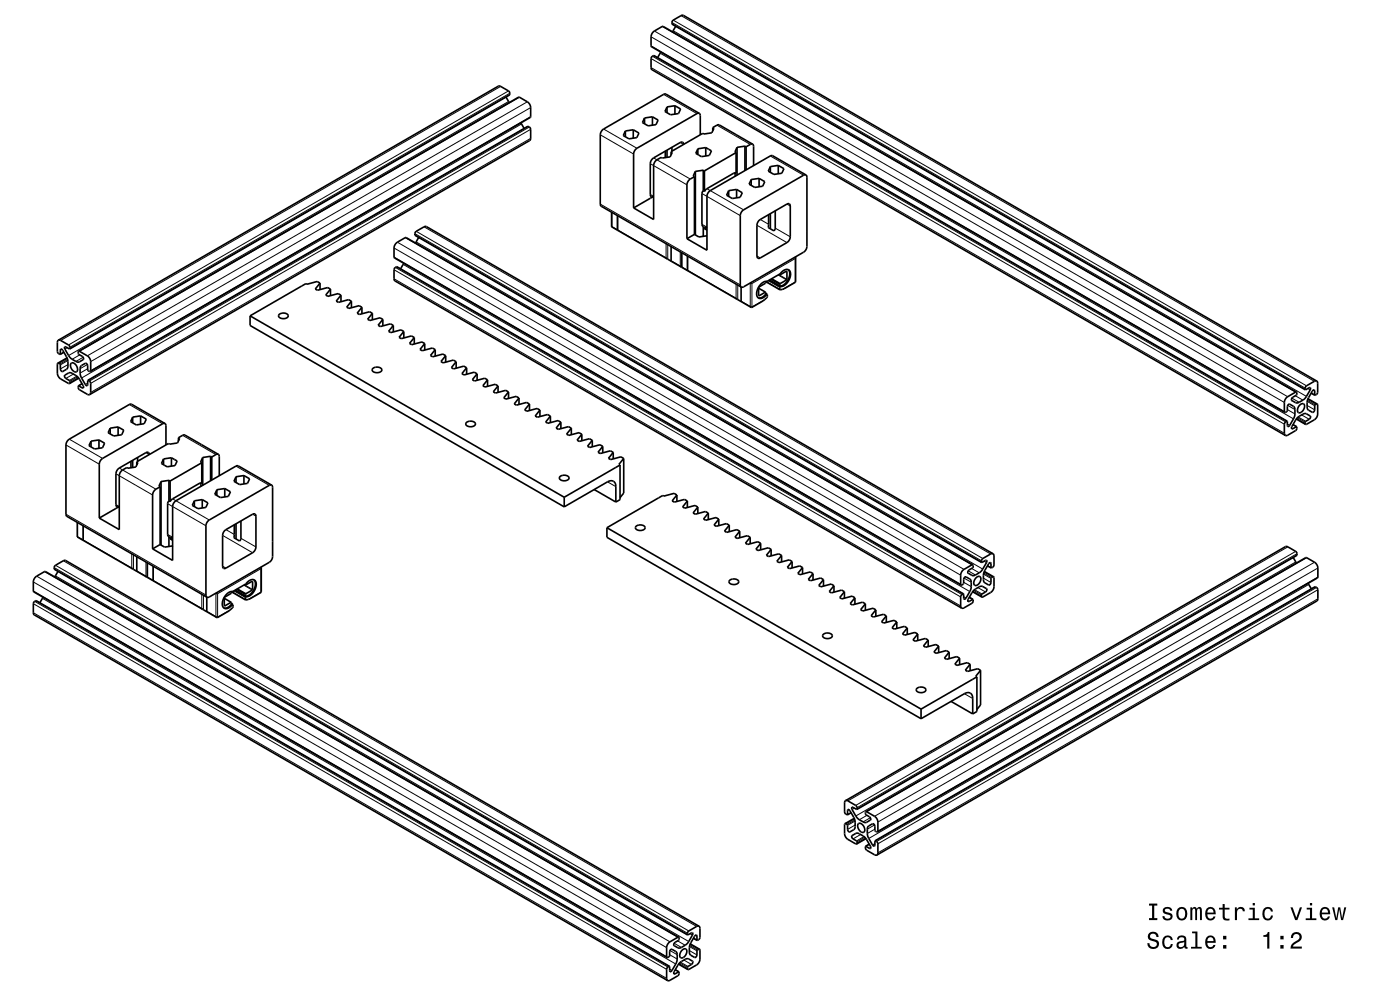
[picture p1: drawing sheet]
<svg xmlns="http://www.w3.org/2000/svg" width="297mm" height="210mm" viewBox="0 0 297 210" stroke-linecap="round" stroke-linejoin="round" font-family="sans-serif">
<g fill="none" stroke="#000" stroke-width=".35">
<path d="M140.2 11l-.7 1.2M143.3 5.6l-.6 1.1M107.3 20.6l.7 1.2M110.5 26.1l.7 1.1M132.7 27.8v1.2M134.3 27.5l1.2 .7-.4 1-1.7 .2-1.2-.6 .5-1M134.3 27.5v1.8M134.3 27.5l-1.6 .3M136.7 25v1.3M138.4 24.8l1.2 .7-.4 .9-1.7 .3-1.2-.7 .4-1M138.4 24.8l-1.7 .2M138.4 24.8v1.8"/>
<path d="M141.1 32.1v1.3M141.5 22.7v1.2M141.5 31.8v1.6M142.4 32.2l.2 .1-.4 1-1.7 .2-.2-.1-1.1 .6-.5 .8v11.8l-4.3-2.5M142.4 32.2v.7M142.5 31.2v.9M143.2 22.4l1.2 .7-.5 1-1.6 .2-1.2-.6 .4-1M143.2 22.4v1.8M143.2 22.4l-1.7 .3M145 30.6a.43 .43 0 0 0-.2-.4 .43 .43 0 0 0-.5 0l-5.6 3.3-.5 .5-.2 .7v6.5a.43 .43 0 0 0 .2 .5 .43 .43 0 0 0 .5 0l-4.3 2.4M147.3 37.5l-1.2 .8-.4 .8v11.5M147.3 37.5v12.2"/>
<path d="M147.5 36.4v13.4M147.5 36.4l-.4 .9 .2 .2M148 31.6v1.2M148.4 24.1h-.6l-12.7 7.4-.5 .4-.2 .8v11.4M148.4 24.1l-7.1-4.1-.3-.1-13.1 7.6-.4 .6-.2 .5 .1 14.9 .2 .2 29.7 17.2M148.4 24.1l.2 .4v4.1M149.2 36.1v4.4M149.2 36.1l-1.7 .3M149.2 36.1l.2 .1M149.4 36.2v4.4M149.7 31.3l1.2 .7-.4 1-1.7 .2-1.2-.7 .4-.9M149.7 31.3l-1.7 .3"/>
<path d="M149.7 31.3v1.8M151.2 27.1l.9-.6h.5l7.1 4.1M151.2 27.1l.3 .1-.5 1-1.7 .2-.2-.1-6.7 3.9M151.2 27.1v.6M156 36.7v.7M156.1 36.7h.1M156.2 36.7l-.6 .1-5.6 3.2-.6 .6M156.2 32.4l-6.8 3.8M156.2 32.4v4.3M156.4 31.3v5.9M156.4 31.3l-.5 .9 .3 .2M158 31v5.2"/>
<path d="M158 31l-1.6 .3M158 31l.3 .1M158.3 31.1v4.9M159.4 38.1v1.2M159.7 30.6h-.5l-.9 .5M159.7 30.6l.2 .4v4.1M161 37.8l1.2 .7-.4 1-1.7 .3-1.2-.7 .5-1M161 37.8l-1.6 .3M161 37.8v1.8M163.4 35.3v1.3M165.1 35.1v1.8M165.1 35.1l-1.7 .2"/>
<path d="M165.1 35.1l1.2 .7-.4 .9-1.7 .3-1.2-.7 .4-1M171 37.1l-.5 .1-12.8 7.3-.4 .5-.3 .7v14.7l.3 .5M171 37.1l.2 .5v14.7l-.2 .7-.5 .5-12.8 7.4h-.4M171 37.1l-7.1-4.1-.5 .1-12.7 7.3-.5 .5-.2 .7v11.5l-4.3-2.5M85.6 55.8l-.6 1.2M88.8 50.4l-.7 1.1M129.7 48.1l14.8 8.5M129.7 45v3.1M129.8 48.1h-.1M131 45.7l.1 3.1M141.3 54.7l.2 .2M142.4 52.3v3.1"/>
<path d="M144.3 56.4l.2 .2M144.5 56.6l.1 .1M144.6 56.7l14.7 8.5M144.6 53.6v3.1M144.7 56.6l-.1 .1M145.8 54.3l.1 3.1M147.3 49.7l-1.6 .9M147.3 49.7l1 .6 1.7-.3M149.2 40.5l-.3 .5v6.6l.3 .5M149.2 48.1v2M149.2 48.1l.2 .1M149.2 40.5l.2 .1"/>
<path d="M149.4 48.2h.6l-.6 .3M149.4 48.2v.3M149.4 48.5l.6 .3M154.6 40.4v1.3M156.3 40.2l1.2 .7-.5 1-1.7 .2-1.2-.7 .5-1M156.3 40.2v1.8M156.3 40.2l-1.7 .2M159.3 59.9v.1M161.1 46.7l5.8-3.4a.43 .43 0 0 1 .5-.1 .43 .43 0 0 1 .3 .5v6.5l-.3 .8-.5 .5-5.6 3.2a.43 .43 0 0 1-.5 .1 .43 .43 0 0 1-.2-.5v-6.6zM162.5 59.7l-.1 .4-1.5 .9 .1 1.8 1.4-.8M162.5 59.7l3 1.8M163.2 59.4l2.4 1.4"/>
<path d="M163.4 45.3v3.2M163.5 59.2l1.9 1.1M163.7 59.1l1.8 1.1M164.5 44.7v3.8l-.3 .5-1.2-.7 .1-2.8M165.3 58.2l.1 .1M165.4 58.3l1.5-.8v1.8l-1.4 .9M165.4 58.1v.2M167.2 57.2a2.45 2.45 0 0 1-1.1 3.3l-.7 .2v-.4M168.7 54.6h.1M168.7 54.5l.1 .1M168.7 59.8l.1 .1M168.8 59.9l-2.5 1.4-.8 .2"/>
<path d="M168.8 54.6l-.1 .2M168.8 54.6v5.3M12.3 77.1l-.1 2.1 .2 .6 .4 .5 1.9 1.1M12.4 72.2l93.3-53.9h.5l1.9 1.3v.5l-93.3 53.9M12.4 72.2h.5l1.6 1 .3 .3v.5M12.4 72.2l-.2 .4v1.9l.2 .5 .4 .2M12.8 75.2v-1l.2-.2 .3 .3 1 1.8 .1 .6-.1 1.4-1.1 .7-.3-.3-.2-1.3-.4-.1M13.6 74.7l-.8 .5M14.2 75.9l-1.9 1.2M14.8 74l-.8-.4-.3 .1 .9 1.7 .6 .7 1.4 .7 1-.5a.49 .49 0 0 0-.2-.7l-.7-.5v-.6M15.1 77.1a.98 .98 0 0 1 1.3 .9 .6 .6 0 0 1-.2 .9 .6 .6 0 0 1-.9-.4l-.3-.9zM16.7 74.5l93.3-53.9 1.9 1 .5 .6 .2 .6-.1 2.1-93.3 53.9"/>
<path d="M16.7 74.5l1.9 1 .5 .5 .1 .7v2.1M19.2 78.8l-.6-.3v-1.1l-.3-.3-1.2 .6-.1 1.4 .1 .7 1 1.8 .3 .2 .2-.1v-1M53.1 67v2l66.6 38.5M53.1 67l66.6 38.5M59.2 66.7a1.24 1.24 0 0 1 2 .3 1.17 1.17 0 0 1-2.1 0zM67.9 60.1l-1 1.2 .4 .3 2.2-.6 .6 .3M67.9 60.1l-.6-.4-2.2 .6-.2-.1-11.8 6.8M67.9 60.1v1.3M70.1 61.3l-1 1.3 .5 .3 2.1-.6 .6 .3M70.1 61.3v1.4M72.3 62.6l-1 1.3 .5 .2 2.2-.5 .6 .3M72.3 62.6v1.4"/>
<path d="M74.6 63.9l-1.1 1.3 .5 .2 2.2-.6 .6 .4M74.6 63.9v1.4M76.8 65.2l-1 1.2 .4 .3 2.2-.6 .6 .4M76.8 65.2v1.4M79 66.5l-1 1.2 .5 .3 2.1-.6 .6 .4M79 66.5v1.3M79.1 78.1a1.24 1.24 0 0 1 1.9 .4 1.17 1.17 0 0 1-2.1-.1zM81.2 67.8l-1 1.2 .5 .3 2.1-.6 .6 .3M81.2 67.8v1.3M83.4 69l-1 1.3 .5 .3 2.2-.6 .6 .3M83.4 69v1.4M85.7 70.3l-1 1.3 .4 .2 2.2-.5 .6 .3"/>
<path d="M85.7 70.3v1.4M87.9 71.6l-1 1.3 .4 .2 2.2-.6 .6 .4M87.9 71.6v1.4M90.1 72.9l-1 1.2 .5 .3 2.1-.6 .6 .4M90.1 72.9v1.4M92.3 74.2l-1 1.2 .5 .3 2.2-.6 .6 .3M92.3 74.2v1.3M94.6 75.4l-1.1 1.3 .5 .3 2.2-.6 .6 .3M94.6 75.4v1.4M96.8 76.7l-1 1.3 .4 .3 2.2-.6 .6 .3M96.8 76.7v1.4M99 78l-1 1.3 .4 .2 2.2-.5 .6 .3"/>
<path d="M99 78v1.4M101.2 79.3l-1 1.2 .5 .3 2.1-.6 .6 .4M101.2 79.3v1.4M156.2 63.3l.1 .2M157.2 60.9l.1 3.1M159.2 65l.1 .2M159.3 60l.2 .1M159.3 60l-.1 .1M159.3 65.2h.1M159.5 65.1l-.1 .1M160.9 61.1l1.5 .9M162.4 62l.1 .4a1.6 1.6 0 0 1-1.7 .8"/>
<path d="M162.5 62.3l.2 .2M162.5 62.3l.3 .1M162.8 62.4v.6l-.6 .6-2.8 1.6M162.8 62.4l-.1 .1M165.5 60.2l-.1 .1M165.6 60.8a2.54 2.54 0 0 0 1.9-3.4 1.41 1.41 0 0 0-2 .7l-2.8 1.6a2.53 2.53 0 0 0-2 3.4 1.28 1.28 0 0 0 2-.6M165.6 60.8l-.1 .7M14.7 81.4v-.7l-.7-.4a.49 .49 0 0 1-.2-.7l.8-.5h.4l1.2 .6 .7 .7 .8 1.8-.3 .1-.8-.5M16.6 81.8v.6l.3 .3 1.6 .9 .5 .1M16.7 80.2l-2 1.2M17.4 81.4l-.8 .4M18.6 80.7l93.4-53.9 .5 .4 .1 2.2-.2 .4-93.4 53.9"/>
<path d="M18.6 80.7l.5 .2 .1 .4v2l-.2 .4M19.3 93.6v1.2M21 93.3l1.2 .7-.5 1-1.6 .2-1.2-.7 .4-.9M21 93.3v1.8M21 93.3l-1.7 .3M23.4 90.8v1.2M25.1 90.6l1.2 .7-.5 .9-1.7 .3-1.2-.7 .5-1M25.1 90.6l-1.7 .2M25.1 90.6v1.7M27.8 97.9v1.3M28.1 88.5v1.2M28.1 97.6v1.6"/>
<path d="M29 98l.3 .1-.5 1-1.7 .2-.2-.1-1.1 .6-.5 .8v11.7l-4.2-2.4M29 98v.6M29.2 97v.9M29.8 88.2l1.2 .7-.4 1-1.7 .2-1.2-.7 .4-.9M29.8 88.2v1.8M29.8 88.2l-1.7 .3M31.7 96.4a.43 .43 0 0 0-.2-.4 .43 .43 0 0 0-.5 0l-5.7 3.3-.5 .5-.2 .7v6.5a.43 .43 0 0 0 .2 .5 .43 .43 0 0 0 .5-.1l-4.2 2.5M34.7 97.4v1.2M35 89.8l-.5 .1-12.7 7.3-.5 .5-.2 .8v11.4M35 89.8l-7.1-4-.3-.1-13.1 7.6-.5 1v15l.2 .2 29.7 17.2M35 89.8l.2 .5v4.1M36.4 97.1l1.2 .7-.5 1-1.6 .2-1.3-.7 .5-.9"/>
<path d="M36.4 97.1l-1.7 .3M36.4 97.1v1.8M37.9 92.9l.9-.6h.4l7.1 4.1M37.9 92.9l.2 .1-.4 1-1.7 .2-.3-.1-6.7 3.9M37.9 92.9v.6M42.8 98.2l-6.7 3.8M42.8 98.2v4.3M43 97v5.9M43 97l-.4 1 .2 .2M44.7 96.8v5.2M44.7 96.8l-1.7 .2M44.7 96.8l.2 .1"/>
<path d="M44.9 96.9v4.9M46.3 96.4h-.5l-.9 .5M46.3 96.4l.2 .4v4.1M99 89.6a1.24 1.24 0 0 1 1.9 .3 1.17 1.17 0 0 1-2.1 0zM103.4 80.6l-1 1.2 .5 .3 2.2-.6 .6 .4M103.4 80.6v1.4M105.7 81.9l-1.1 1.2 .5 .3 2.2-.6 .6 .3M105.7 81.9v1.3M107.9 83.1l-1 1.3 .4 .3 2.2-.6 .6 .3M107.9 83.1v1.4M110.1 84.4l-1 1.3 .5 .2 2.1-.5 .6 .3M110.1 84.4v1.4"/>
<path d="M112.3 85.7l-1 1.3 .5 .2 2.1-.6 .6 .4M112.3 85.7v1.4M114.5 87l-1 1.2 .5 .3 2.2-.6 .6 .4M114.5 87v1.4M116.8 88.3l-1 1.2 .4 .3 2.2-.6 .6 .4M116.8 88.3v1.3M119 89.6l-1 1.2 .4 .3 2.2-.6 .6 .3M119 89.6v1.3M121.2 90.8l-1 1.3 .5 .3 2.1-.6 .6 .3M121.2 90.8v1.4M123.4 92.1l-1 1.3 .5 .2 2.2-.5 .5 .3M123.4 92.1v1.4"/>
<path d="M125.6 93.4l-1 1.3 .5 .2 2.2-.6 .6 .4M125.6 93.4v1.4M127.9 94.7l-1 1.2 .4 .3 2.2-.6 .6 .4M127.9 94.7v1.4M130.1 96l-1 1.2 .4 .3 2.2-.6 .6 .4M130.1 96v1.3M131.5 98.6v7.4l-.8 .5M131.5 98.6l-11.8 6.9M132.3 97.3l-1 1.2 .2 .1M132.3 97.3v7.3l-.8 1M272.5 87.5l.6-.3 .1-1.2 .3-.3 1.1 .7 .1 .5-.1 1.5-1.3 2.1-.2-.2v-1M273.1 89.3l-.5 .3-.1 .4v1.9l.2 .5"/>
<path d="M273.1 89.3l-134.4-77.5-.5 .3-.1 2.2 .2 .5 134.4 77.6M274.3 90.1l.8 .4M275 88.9l2 1.1M275 83.2l-1.8 .9-.5 .5-.2 .7v2.2M275 83.2l-134.3-77.6-1.9 1-.5 .5-.2 .7 .1 2.1 134.3 77.6M275.1 90.5v.5l-.3 .4-1.7 .9-.4 .1M275.7 85.9a.58 .58 0 0 1 .9-.2 .58 .58 0 0 1 .1 .8 .91 .91 0 0 1-1.4 .9v-.6zM276.9 82.7l.9-.5 .2 .1v.4l-1.1 1.7-.5 .5-1.3 .6-1.1-.7 .1-.4 1-.7-.1-.5M277 90v-.6l.9-.6 .1-.4-1.1-.7-1.3 .6-.5 .5-1 1.7-.1 .4 .2 .1 .9-.5M277.5 84.6l2 1.1M278.2 83.4l.7 .4M278.9 83.8v-.9l-.2-.2-1.3 2.1-.1 1.5 .1 .5 1.1 .7 .3-.3 .1-1.2 .6-.3"/>
<path d="M279.3 80.8l-.4 .1-1.7 .9-.3 .4v.5M279.3 80.8l-134.3-77.5h-.5l-1.8 1.1-.1 .7 134.3 77.6M279.3 80.8l.2 .5v1.9l-.1 .3-.5 .3M279.5 85.7v2.1l-.2 .8-.5 .4-1.8 1M16.4 113.9l11.7 6.8M16.4 110.8v3.1M16.5 113.9h-.1M17.6 111.5l.1 3.1M29 118.1l.1 3.1M31.2 119.4v3.1M34 103.3l-1.3 .8-.3 .8v11.5M34 115.5l-1.6 .9"/>
<path d="M34 103.3v12.2M34 115.5l.9 .6 1.7-.3M34.2 102.2v13.4M34.2 102.2l-.5 .9 .3 .2M35.8 106.3l-.2 .5v6.6l.2 .5M35.8 101.9v4.4M35.8 113.9v2M35.8 101.9l-1.6 .3M35.8 113.9l.3 .1M35.8 106.3l.3 .1M35.8 101.9l.3 .1M36.1 114h.5l-.5 .3"/>
<path d="M36.1 102v4.4M36.1 114v.3M36.1 114.3l.5 .3M41.2 106.2v1.3M42.6 102.5v.7M42.7 102.5h.1M42.8 102.5h-.5l-5.7 3.3-.5 .6M42.9 106l1.2 .7-.4 .9-1.7 .3-1.2-.7 .4-1M42.9 106v1.8M42.9 106l-1.7 .2M46 103.9v1.2M47.7 103.6l1.2 .7-.5 1-1.6 .3-1.2-.7 .4-1"/>
<path d="M47.7 103.6l-1.7 .3M47.7 103.6v1.8M47.8 112.5l5.8-3.4a.43 .43 0 0 1 .5-.1 .43 .43 0 0 1 .2 .5v6.5l-.2 .8-.5 .4-5.7 3.3a.43 .43 0 0 1-.5 .1 .43 .43 0 0 1-.2-.5v-6.6zM50.1 101.1v1.3M50.1 111.1v3.2M51.1 110.5v3.7l-.3 .6-1.2-.7 .1-2.8M51.7 100.9l1.3 .7-.5 .9-1.7 .3-1.2-.7 .5-1M51.7 100.9v1.8M51.7 100.9l-1.6 .2M57.6 102.9l-.5 .1-12.7 7.3-.5 .5-.2 .7v14.7l.2 .5M57.6 102.9l.2 .5v14.7l-.2 .7-.5 .5-12.7 7.4h-.5M57.6 102.9l-7-4.1-.5 .1-12.8 7.3-.5 .5-.2 .7v11.5l-4.2-2.5"/>
<path d="M118.8 101.1a1.24 1.24 0 0 1 1.9 .3 1.17 1.17 0 0 1-2-.1zM119.7 105.5v2M126.1 103.8l4.6 2.7M128.8 111.9v2.1l66.6 38.5M128.8 111.9l66.6 38.5M130.7 106.5v-3.3a1.08 1.08 0 0 0-.6-1.1 1.08 1.08 0 0 0-1.2 .1l-9.2 5.3M135 111.6a1.24 1.24 0 0 1 1.9 .3 1.17 1.17 0 0 1-2.1 0zM143.6 105l-.6-.3-2.2 .5-.2-.1-11.8 6.8M143.6 105l-1 1.2 .5 .3 2.1-.6 .6 .4M143.6 105v1.4M145.8 106.3l-1 1.2 .5 .3 2.1-.6 .6 .4M145.8 106.3v1.4"/>
<path d="M148 107.6l-1 1.2 .5 .3 2.2-.6 .6 .3M148 107.6v1.3M150.3 108.8l-1.1 1.3 .5 .3 2.2-.6 .6 .3M150.3 108.8v1.4M152.5 110.1l-1 1.3 .4 .2 2.2-.5 .6 .3M152.5 110.1v1.4M154.7 111.4l-1 1.3 .5 .2 2.1-.6 .6 .4M154.7 111.4v1.4M156.9 112.7l-1 1.2 .5 .3 2.2-.6 .5 .4M156.9 112.7v1.4M159.1 114l-1 1.2 .5 .3 2.2-.6 .6 .4M159.1 114v1.4"/>
<path d="M161.4 115.3l-1 1.2 .4 .3 2.2-.6 .6 .3M161.4 115.3v1.3M163.6 116.5l-1 1.3 .4 .3 2.2-.6 .6 .3M163.6 116.5v1.4M165.8 117.8l-1 1.3 .5 .2 2.1-.5 .6 .3M165.8 117.8v1.4M168 119.1l-1 1.3 .5 .2 2.2-.6 .6 .4M168 119.1v1.4M206.4 119.8l-120.2-69.4-1.9 1-.5 .5-.2 .6 .1 2.2 120.2 69.4M206.4 119.8l-1.9 1-.5 .5-.2 .7 .1 2.1M208.2 119.3l.9-.4h.2v.4l-1.2 1.9-1.6 .9-1.2-.6 .1-.5 1-.7v-.5M210.7 117.5l.2 .4v1.9l-.2 .4-.4 .3"/>
<path d="M210.7 117.5l-120.2-69.4h-.5l-1.9 1.1-.1 .7 120.2 69.4M210.7 117.5h-.5l-1.7 1-.3 .3v.5M274.3 118.3l.7 1.1M9.1 126.7l-.6 1.2M12.3 121.2l-.7 1.2M28 120.5l.1 .2M28.1 120.7l3 1.7M31 122.2l.1 .2M31.1 122.4h.1M31.2 122.5l14.8 8.5M31.3 122.4l-.1 .1M32.5 120.1l.1 3"/>
<path d="M42.8 129.1l.2 .2M43.9 126.7v3.1M45.8 130.8l.2 .2M46 125.7v.1M46 125.8l.2 .1M46 125.8l-.2 .1M46 131h.1M46.2 130.9l-.1 .1M47.6 126.9l1.4 .9M49 127.8l.1 .4a1.6 1.6 0 0 1-1.6 .8M49.1 125.5l-.1 .4-1.4 .9v1.8l1.4-.8M49.1 128.1l.2 .1"/>
<path d="M49.1 128.1l.3 .1M49.1 125.5l3 1.8M49.3 128.2h.1M49.4 128.2v.5l-.7 .8-2.6 1.5M49.4 128.2h-.1M49.8 125.2l2.4 1.4M50.2 125l1.9 1.1M50.3 124.9l1.8 1.1M52 124h.1M52.1 123.9v.1M52.1 126v.1M52.2 126.6l-.1 .7"/>
<path d="M52.2 126.6a2.53 2.53 0 0 0 1.9-3.5 1.4 1.4 0 0 0-1.9 .8l-2.8 1.6a2.53 2.53 0 0 0-2 3.4 1.28 1.28 0 0 0 1.9-.7M52.2 126.6h.1M53.6 123.3l-1.5 .7M53.6 123.3h.1M53.6 123.3v1.7l-1.5 1M53.9 123a2.45 2.45 0 0 1-1.2 3.3l-.6 .2v-.4M55.3 120.3l.1 .1M55.4 125.6h.1M55.4 125.6l-2.5 1.5-.8 .2M55.4 120.4v.2M55.4 120.4v5.2M154.8 123.1a1.24 1.24 0 0 1 1.9 .3 1.17 1.17 0 0 1-2 0z"/>
<path d="M170.3 120.4l-1.1 1.2 .5 .3 2.2-.6 .6 .4M170.3 120.4v1.4M172.5 121.7l-1 1.2 .4 .3 2.2-.6 .6 .4M172.5 121.7v1.3M174.7 134.5a1.24 1.24 0 0 1 1.9 .4 1.17 1.17 0 0 1-2.1-.1zM174.7 123l-1 1.2 .5 .3 2.1-.6 .6 .3M174.7 123v1.3M176.9 124.2l-1 1.3 .5 .3 2.1-.6 .6 .3M176.9 124.2v1.4M179.1 125.5v1.4M179.1 125.5l-1 1.3 .5 .2 2.2-.5 .6 .3M181.4 126.8l-1 1.3 .4 .2 2.2-.6 .6 .4"/>
<path d="M181.4 126.8v1.4M183.6 128.1v1.4M183.6 128.1l-1 1.2 .4 .3 2.2-.6 .6 .4M185.8 129.4l-1 1.2 .5 .3 2.1-.6 .6 .3M185.8 129.4v1.3M188 130.6l-1 1.3 .5 .3 2.2-.6 .5 .3M188 130.6v1.4M190.2 131.9l-1 1.3 .5 .3 2.2-.6 .6 .3M190.2 131.9v1.4M192.5 133.2l-1 1.3 .4 .2 2.2-.5 .6 .3M192.5 133.2v1.4M194.7 134.5l-1 1.2 .4 .3 2.2-.6 .6 .4"/>
<path d="M194.7 134.5v1.4M196.9 135.8l-1 1.2 .5 .3 2.1-.6 .6 .4M196.9 135.8v1.4M199.1 137.1l-1 1.2 .5 .3 2.2-.6 .6 .3M199.1 137.1v1.3M201.4 138.3l-1.1 1.3 .5 .3 2.2-.6 .6 .3M201.4 138.3v1.4M203.6 139.6l-1 1.3 .4 .2 2.2-.5 .6 .3M203.6 139.6v1.4M203.9 124.1l.5-.3 .1-1.1 .3-.3 1.1 .6 .1 .5-.1 1.5-1.2 2.1-.3-.2v-.9M204.4 126l-120.2-69.4-.5 .3-.1 2.2 .2 .5 120.2 69.4M204.4 126l-.5 .3-.1 .3v1.9l.2 .5"/>
<path d="M205.6 126.7l.8 .4M206.3 125.5l2 1.2M206.4 127.1v.5l-.2 .4-1.7 1h-.5M207.1 122.6a.6 .6 0 0 1 .9-.3 .6 .6 0 0 1 0 1 1.05 1.05 0 0 1-1.3 .8 1.14 1.14 0 0 1 .4-1.5zM208.3 126.7v-.7l.9-.6 .2-.4-1.2-.7-1.3 .7-.5 .4-1 1.7-.1 .4 .2 .1 .9-.5M208.8 121.2l2 1.2M209.5 120l.8 .5M210.3 120.5l-.1-1-.2-.1-1.1 1.6-.3 .9 .2 1.6 .9 .6a.49 .49 0 0 0 .5-.5v-.9l.6-.3M210.8 122.4l.1 2.1-.3 .7-.4 .5-1.9 1M277.5 123.7l.7 1.2M194.5 146a1.24 1.24 0 0 1 1.9 .3 1.17 1.17 0 0 1-2 0zM195.4 150.4v2.1"/>
<path d="M201.8 148.8l4.6 2.6M205.8 140.9l-1 1.3 .5 .2 2.1-.6 .6 .4M205.8 140.9v1.4M206.4 151.4v-3.2a1.08 1.08 0 0 0-.6-1.2 1.08 1.08 0 0 0-1.2 .2l-9.2 5.3M207.2 143.6v7.3l-.8 .5M207.2 143.6l-11.8 6.8M208 142.2l-1 1.2 .2 .2M208 142.2v7.3l-.8 1M179.2 174.7v2.1l.2 .7 .5 .6 1.8 .9M179.4 169.8l93.3-53.9 .5 .1 1.9 1.2v.6l-93.3 53.9M179.4 169.8l.5 .1 1.6 .9 .3 .3v.6M179.4 169.8l-.2 .5v1.9l.2 .4 .4 .3"/>
<path d="M179.8 172.9v-1l.2-.2 .3 .3 1 1.7 .1 .7-.1 1.4-1.1 .7-.3-.3-.2-1.3-.5-.2M180.6 172.4l-.8 .5M181.2 173.6l-2 1.1M181.7 179v-.6l-.7-.5-.3-.5 1.1-.7 .5 .2 1.3 .8 1.1 2.1-.3 .2-.8-.5M181.8 171.7l-.8-.4-.3 .1 1.1 2.1 1.3 .8 .5 .2 1.1-.7-.3-.5-.7-.5v-.6M182.1 174.8a.98 .98 0 0 1 1.3 .9 .6 .6 0 0 1-.2 .9 .6 .6 0 0 1-.9-.4l-.3-.7zM183.6 179.5v.6l.3 .3 1.6 .9 .5 .1M183.7 172.2l93.3-53.9 1.9 1 .5 .5 .2 .7-.1 2.1-93.3 53.9M183.7 172.2l1.8 1 .6 .5 .1 .7v2.1M183.7 177.9l-2 1.1M184.4 179.1l-.8 .4M185.6 178.4l93.4-53.9 .5 .4 .1 2.2-.2 .4-93.4 53.9"/>
<path d="M185.6 178.4l.5 .2 .1 .4v1.9l-.2 .5M186.2 176.5l-.5-.2-.1-1.2-.3-.4-1.2 .7-.1 1.4 .1 .7 1 1.7 .3 .3 .2-.2v-.9M144 198.8l-1.9 1-.5 .5-.2 .7 .1 2.1M144 198.8l-134.4-77.6-1.8 1-.5 .5-.2 .7 .1 2.1 134.3 77.6M145.9 198.3l.9-.4h.2l-.1 .4-1 1.8-.5 .4-1.3 .6-1.2-.6 .2-.5 .9-.5v-.7M147.1 199l.8 .5M147.9 199.5v-.9l-.3-.2-1.3 2-.1 1.6 .2 .5 1.1 .6 .3-.3 .1-1.1 .5-.3M148.3 196.5h-.5l-1.7 1-.2 .3v.5M148.3 196.5l-134.4-77.6h-.4l-1.9 1.2-.1 .7 134.4 77.5M148.3 196.5l.2 .4v1.9l-.1 .4-.5 .3M141.5 203.1l.6-.3v-1.1l.3-.3 1.1 .6 .2 .5-.1 1.5-1.3 2.1-.2-.2-.1-.9M142 205l-.5 .3-.1 .3v1.9l.2 .5"/>
<path d="M142 205l-134.3-77.6-.5 .3-.1 2.3 .2 .4 134.3 77.6M143.3 205.7l.7 .4M143.9 204.5l2 1.2M144 206.1l.1 .5-.3 .4-1.7 1h-.5M144.7 201.6a.58 .58 0 0 1 .8-.3 .58 .58 0 0 1 .2 .9 1.01 1.01 0 0 1-1.4 .9 1.26 1.26 0 0 1 .4-1.5zM145.9 205.7l-.1-.5 1.1-.8 .1-.4-1.2-.7-1.2 .7-.6 .4-1 1.7-.1 .4 .3 .1 .8-.5M146.4 200.2l2 1.2M148.4 201.4l.1 2.1-.2 .7-.5 .5-1.9 1"/>
</g>
<g fill="none" stroke="#000" stroke-width=".21">
<path d="M106.2 18.3l-93.3 53.9M107.9 19.3l-93.4 53.9M108.2 19.8l-93.4 53.9M138.1 9.7l134.4 77.6M138.1 14.3l134.4 77.6M138.1 12.4l134.4 77.6M138.1 7.8l134.4 77.6M138.4 11.9l134.4 77.6M138.6 11.8l134.4 77.6M138.8 6.6l134.4 77.5M140 11.3l134.4 77.6M140.5 5.6l134.3 77.6"/>
<path d="M142.5 5l134.4 77.6M142.5 4.8l134.4 77.5M142.8 6.5l134.4 77.6M142.8 4.3l134.4 77.5M144.5 3.3l134.3 77.6M107.9 21.5l-93.3 53.9M108.2 20.1l-93.4 53.9M110.2 20.6l-93.3 53.9M110.6 26.3l-93.3 53.9M111.9 21.6l-93.4 53.9M112 26.8l-93.3 53.9M112.3 26.9l-93.3 53.9"/>
<path d="M112.6 29.4l-93.4 53.8M112.6 27.4l-93.4 53.9M112.6 24.7l-93.4 53.9M112.6 22.8l-93.4 53.9M127.3 28.6l7.1 4.1M128.1 27.4l7 4.1M138 34.7l7.7 4.5M138.7 33.5l7.7 4.5M140.8 20l7 4.1M144.3 30.2l.7 .4M152.1 26.6l7.1 4M155.6 36.8l.4 .2"/>
<path d="M163.4 33.1l7.1 4.1M83.6 54.5l120.2 69.4M83.6 57.2l120.2 69.4M83.6 59.1l120.2 69.4M83.6 52.6l120.2 69.4M83.9 56.7l120.2 69.4M84.1 56.6l120.2 69.4M84.3 51.4l120.2 69.4M85.5 56.1l120.2 69.4M86 50.4l120.2 69.4M88 49.6l120.2 69.4M88 49.8l120.2 69.4"/>
<path d="M88.3 51.3l120.2 69.4M88.3 49.1l120.2 69.4M90 48.1l120.2 69.4M127.3 43.3l29.7 17.1M129.8 45.1v3l1.2 .6M131.1 45.8v3l10.2 5.9v-3M138 41.2l.7 .5M141.7 51.9v3.1M144.3 53.4v3l-1.9-1.1M144.7 53.6v3l1.1 .7M145.9 54.3v3.1l10.3 5.9v-3M148.9 41l8.1 4.7"/>
<path d="M148.9 47.6l1.1 .6M150 40l7.7 4.5M160.6 47.8l6.3 3.7M160.6 54.3l.7 .4M161.3 46.6l1.8 1M162.5 59.7l2.9 1.7M163 59.5l2.4 1.5M163.2 59.4l2.3 1.4M164.5 48.4l3.2 1.8M165.1 58.3l1.8 1.1M165.2 58.3l1.7 1M166.9 57.5h.1"/>
<path d="M166.9 43.3l.8 .4M13.1 74.1l-.3 .2M13.5 74.7l-.7 .4M14.3 73.8l-.5 .2M14.3 76l-1.8 1.1M14.3 76.3l-1.6 .9M14.4 76.5l-1.6 .9M14.4 77.3l-1.6 1M15.6 79.3l-1.6 1M16.3 79.8l-1.6 .9M16.5 79.9l-1.7 1M16.9 75.3l-1.6 .9"/>
<path d="M17.6 75.8l-1.5 .9M18.5 77.3l-1.5 .9M18.6 78.2l-1.6 .9M156.5 60.5v3.1M159.1 60.1l.1 4.9-2-1.1M160.9 62.7l.1 .1M162.5 62.3l.2 .1M166.1 61.4l2.6-1.6v-5l-9.2 5.3v5l2.7-1.5M14 94.4l7.1 4.1M14.7 93.2l7.1 4M16.6 80.1l-1.8 1.1M17.4 81.4l-.7 .5"/>
<path d="M17.7 82.1l-.3 .2M18.6 81.3l-.5 .3M25.3 99.3l7.8 4.5M27.4 85.8l7.1 4.1M31 96l.7 .4M38.7 92.3l7.1 4.1M50.1 98.9l7 4.1M273.1 89.9l.5 .3M273.1 86.9l1.6 .9M273.2 86l1.5 .9M274 90.8l.3 .1M274.1 84.5l1.5 .8"/>
<path d="M274.3 90.1l.7 .4M274.8 83.9l1.6 1M275.1 88.8l1.8 1M275.2 88.6l1.7 1M275.4 88.5l1.6 .9M276.1 88l1.6 .9M277.3 86l1.6 .9M277.3 85.1l1.6 1M277.4 84.9l1.6 1M277.4 84.7l1.9 1M277.4 82.4l.6 .3M278.2 83.4l.7 .4"/>
<path d="M278.6 82.7l.3 .2M11.8 119.9l134.3 77.6M13.4 118.9l134.4 77.6M14 109.1l29.7 17.1M16.5 110.8v3.1l1.1 .6M17.7 111.6v3l10.3 5.9v-3M24.6 100.5l7.8 4.5M24.6 107l.7 .4M28.3 117.7v3.1M31 119.2v3l-2-1.1M31.3 119.4v3l1.2 .7M35.6 106.8l8.1 4.7"/>
<path d="M35.6 113.4l1 .6M36.6 105.8l7.8 4.5M42.3 102.5l.3 .3M47.2 113.6l6.4 3.6M47.9 112.3l1.8 1.1M51.1 114.2l3.2 1.8M53.6 109.1l.7 .4M128.9 102.2l1.8 1M208.8 119l.5 .3M209.5 120l.7 .4M209.9 119.4l.3 .1M273.2 116l-93.3 53.9"/>
<path d="M274.9 117l-93.4 53.8M274.9 119.2l-93.3 53.9M275.2 117.7l-93.4 53.9M275.2 117.5l-93.4 53.8M277.2 118.3l-93.3 53.9M278.9 119.3l-93.4 53.9M7.1 125.4l134.3 77.5M7.1 130l134.3 77.5M7.1 128.1l134.3 77.5M7.1 123.4l134.3 77.6M7.4 127.6l134.3 77.5M7.6 127.4l134.4 77.6"/>
<path d="M7.8 122.2l134.3 77.6M9 126.9l134.4 77.6M9.4 121.3l134.4 77.5M11.5 120.7l134.3 77.6M11.5 120.4l134.3 77.6M11.8 122.2l134.3 77.5M32.6 120.1v3l10.2 6v-3M43.2 126.3v3.1M45.7 125.9l.1 4.9-1.9-1.1M47.2 120.1l.7 .4M47.6 128.5v.1M49.1 128.1l.2 .1"/>
<path d="M49.1 125.5l3 1.7M49.6 125.3l2.5 1.5M49.8 125.2l2.4 1.4M51.7 124.1l1.8 1.1M51.9 124l1.7 1M52.7 127.1l2.7-1.5v-5l-9.2 5.3v5l2.6-1.5M53.5 123.3h.1M204.4 123.5l1.6 .9M204.4 126.6l.5 .3M204.5 122.6l1.5 .9M205.3 127.4l.3 .2M205.4 121.1l1.5 .9"/>
<path d="M205.6 126.7l.7 .4M206.1 120.6l1.6 .9M206.4 125.4l1.8 1.1M206.6 125.2l1.6 1M206.7 125.1l1.6 .9M207.5 124.6l1.6 1M208.6 122.6l1.6 1M208.6 121.8l1.6 .9M208.7 121.6l1.6 .9M208.8 121.3l1.8 1.1M277.6 124l-93.3 53.9M279 124.5l-93.3 53.9"/>
<path d="M279.3 124.6l-93.3 53.9M279.6 127l-93.4 53.9M279.6 125.1l-93.4 53.9M279.6 122.4l-93.4 53.9M279.6 120.5l-93.4 53.9M204.6 147.2l1.8 1M180.1 171.8l-.3 .1M180.5 172.4l-.7 .4M181.3 171.4l-.5 .3M181.3 173.7l-1.8 1M181.3 173.9l-1.6 1M181.4 174.2l-1.6 .9"/>
<path d="M181.4 175l-1.6 .9M182.6 177l-1.6 .9M183.3 177.5l-1.6 .9M183.5 177.6l-1.7 1M183.6 177.8l-1.8 1M183.9 173l-1.6 .9M184.4 179.1l-.7 .4M184.6 173.5l-1.5 .8M184.7 179.8l-.3 .2M185.5 175l-1.5 .9M185.6 178.9l-.5 .3M185.6 175.9l-1.6 .9"/>
<path d="M143.7 199.6l1.7 .9M146.4 198l.5 .3M147.1 199l.8 .4M147.6 198.4l.3 .2M142.1 205.6l.5 .3M142.1 202.5l1.6 .9M142.1 201.6l1.6 .9M142.9 206.4l.3 .2M143 200.1l1.6 .9M143.2 205.7l.8 .5M144 204.4l1.8 1.1M144.2 204.2l1.6 1"/>
<path d="M144.4 204.1l1.5 .9M145.1 203.6l1.6 1M146.2 201.6l1.7 1M146.3 200.8l1.6 .9M146.3 200.6l1.7 .9M146.4 200.3l1.8 1.1"/>
</g>
<g fill="#000">
<path d="M243.8 191.7v.4h.6v2.7h-.6v.4h1.7v-.4h-.6v-2.7h.6v-.4zM246.9 192.6a.76 .76 0 0 0-.2 .8 .76 .76 0 0 0 .7 .5l.9 .4a.63 .63 0 0 1-.6 .6 .63 .63 0 0 1-.7-.6h-.4a1.07 1.07 0 0 0 1.2 1 1.07 1.07 0 0 0 .9-1.2l-.4-.4-1.1-.3a.54 .54 0 0 1 .4-.7 .54 .54 0 0 1 .7 .5h.4a1.03 1.03 0 0 0-.7-.9 1.03 1.03 0 0 0-1.1 .3zM249.8 192.8a1.53 1.53 0 0 0 .9 2.5 1.48 1.48 0 0 0 1.2-1.5 1.48 1.48 0 0 0-1.2-1.4l-.5 .1zM250.2 193a.67 .67 0 0 1 .7-.2 .67 .67 0 0 1 .5 .6 1.11 1.11 0 0 1-.7 1.5 1.17 1.17 0 0 1-.5-1.9zM252.5 192.5v2.7h.4l.1-2.1 .1-.3h.3l.1 .2 .1 2.2h.3l.1-2.1 .3-.4 .2 .2 .1 .4v1.9h.4v-1.9a.69 .69 0 0 0-.6-.9l-.5 .4-.2-.3-.3-.1-.5 .4v-.3zM256 192.8a1.54 1.54 0 0 0 .8 2.5 1.06 1.06 0 0 0 1.1-.9h-.5l-.2 .4-.4 .1a.76 .76 0 0 1-.7-.9h1.8a1.17 1.17 0 0 0-.5-1.4 1.17 1.17 0 0 0-1.4 .2zM256.3 193a.66 .66 0 0 1 .8-.2 .66 .66 0 0 1 .3 .8h-1.3zM259.4 191.8v.8h-.8v.3h.8v1.8a1.05 1.05 0 0 0 1.4 .5v-.3a.68 .68 0 0 1-1-.4v-1.6h1v-.3h-1v-.8zM262 192.5v2.7h.4v-1.6a.66 .66 0 0 1 .4-.8 .66 .66 0 0 1 .8 .3v.2h.5a.89 .89 0 0 0-.7-.9 .89 .89 0 0 0-1 .5v-.4zM265.1 192.6v.3h.7v1.9h-.9v.4h2.2v-.4h-.9v-2.2zM265.7 191.6v.5h.5v-.5zM268.1 192.8a1.53 1.53 0 0 0 .8 2.5 1.06 1.06 0 0 0 1.2-1.1h-.5a.67 .67 0 0 1-.6 .7 .67 .67 0 0 1-.7-.6 1.11 1.11 0 0 1 .7-1.5 .6 .6 0 0 1 .6 .6h.4a1.09 1.09 0 0 0-.7-1 1.09 1.09 0 0 0-1.2 .4zM273.8 192.5l1 2.7h.4l1-2.7h-.4l-.8 2.1-.8-2.1zM277.2 192.6v.3h.7v1.9h-.9v.4h2.3v-.4h-1v-2.2zM277.9 191.6v.5h.5v-.5zM280.3 192.8a1.54 1.54 0 0 0 .8 2.5 1.06 1.06 0 0 0 1-.9h-.4l-.2 .4-.4 .1a.76 .76 0 0 1-.7-.9h1.8a1.17 1.17 0 0 0-.5-1.4 1.17 1.17 0 0 0-1.4 .2zM280.6 193a.66 .66 0 0 1 .8-.2 .66 .66 0 0 1 .3 .8h-1.3zM282.6 192.5l.7 2.7h.4l.4-2.3 .4 2.3h.4l.7-2.7h-.4l-.5 2.3-.4-2.3h-.4l-.4 2.3-.5-2.3z" fill-rule="evenodd"/>
<path d="M243.8 197.9a.97 .97 0 0 0-.3 1.1 .97 .97 0 0 0 1 .6 .77 .77 0 0 1 .9 .9 .84 .84 0 0 1-1 .4 .84 .84 0 0 1-.6-.8h-.4a1.21 1.21 0 0 0 1.5 1.3 1.21 1.21 0 0 0 .7-1.9l-.8-.3a.71 .71 0 0 1-.8-.6 .7 .7 0 0 1 .7-.6 .7 .7 0 0 1 .6 .8h.5a1.16 1.16 0 0 0-.7-1.1 1.16 1.16 0 0 0-1.3 .2zM246.9 198.8a1.53 1.53 0 0 0 .8 2.5 1.05 1.05 0 0 0 1.1-1h-.4a.67 .67 0 0 1-.7 .6 .67 .67 0 0 1-.7-.6 1.12 1.12 0 0 1 .7-1.5 .6 .6 0 0 1 .7 .6h.4a1.09 1.09 0 0 0-.8-1 1.09 1.09 0 0 0-1.1 .4zM250 198.6l-.3 .7h.4a.55 .55 0 0 1 .7-.5 .55 .55 0 0 1 .3 .7l-.2 .1a1.13 1.13 0 0 0-1.3 .9 .73 .73 0 0 0 .8 .8l.5-.1 .4-.3 .1 .3h.5v-.3l-.2-.1v-1.6a1.02 1.02 0 0 0-1.7-.6zM250.1 200.2l1.1-.4a.77 .77 0 0 1-.2 .9 .77 .77 0 0 1-.9 .1zM252.9 197.6v.4h.7v2.8h-.9v.4h2.2v-.4h-.9v-3.2zM256 198.8a1.54 1.54 0 0 0 .8 2.5 1.06 1.06 0 0 0 1.1-.9h-.5l-.2 .4-.4 .1a.76 .76 0 0 1-.7-.9h1.8a1.17 1.17 0 0 0-.5-1.4 1.17 1.17 0 0 0-1.4 .2zM256.3 199a.66 .66 0 0 1 .8-.1 .66 .66 0 0 1 .3 .7h-1.3zM259.5 200.5v.7h.7v-.7zM259.5 198.5v.8h.7v-.8z" fill-rule="evenodd"/>
<path d="M268 198.4v.3h.8v2.5h.5v-3.5h-.3a.77 .77 0 0 1-1 .7zM271.6 200.5v.7h.7v-.7zM271.6 198.5v.8h.7v-.8zM274.2 198l-.4 1h.5a.7 .7 0 0 1 .5-.9 .7 .7 0 0 1 .9 .5 .7 .7 0 0 1-.5 .9 1.8 1.8 0 0 0-1.4 1.7h2.4v-.4h-1.9a2.23 2.23 0 0 1 1.4-1.2 1.13 1.13 0 0 0 .1-1.7 1.13 1.13 0 0 0-1.6 .1z" fill-rule="evenodd"/>
</g>
</svg>
